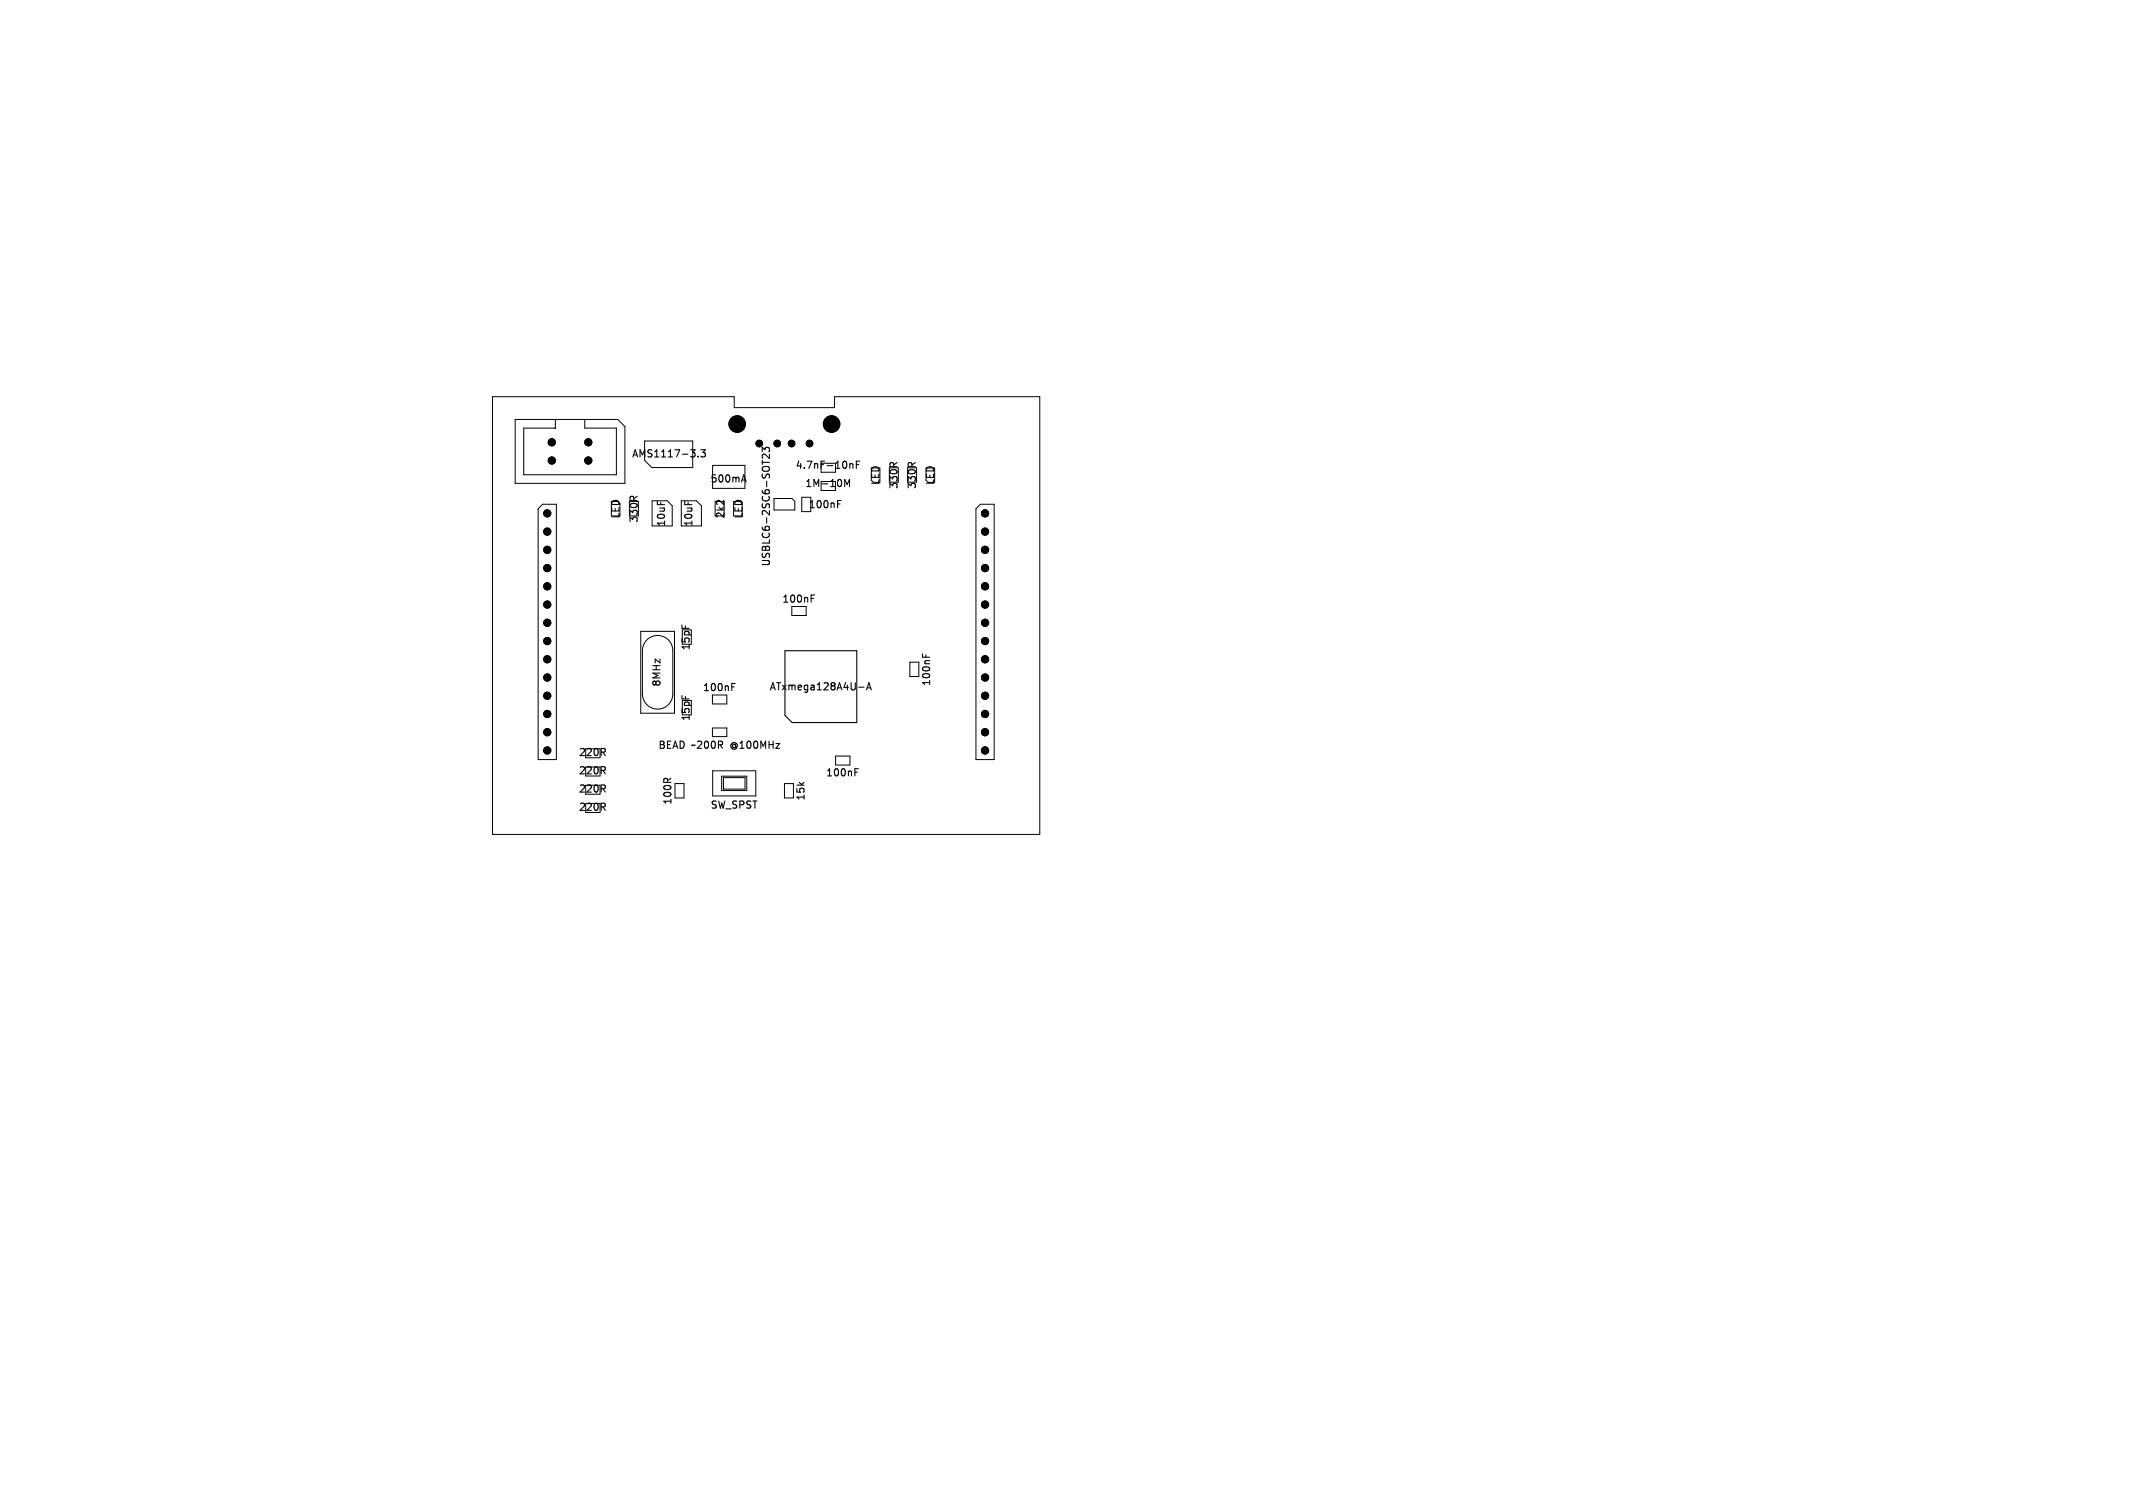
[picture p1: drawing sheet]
<svg xmlns="http://www.w3.org/2000/svg" width="297mm" height="210mm" viewBox="0 0 297 210" stroke-linecap="round" stroke-linejoin="round" font-family="sans-serif">
<defs><g id="words">
<g font-size="1.4">
<text x="87.9" y="63.9">AMS1117-3.3</text>
<text x="110.7" y="65.5">4.7nF-10nF</text>
<text x="98.8" y="67.4">500mA</text>
<text x="112" y="68">1M-10M</text>
<text x="112.5" y="71">100nF</text>
<text x="122.6" y="67.7" transform="rotate(-90 122.6 67.7)">LED</text>
<text x="125.2" y="68.2" transform="rotate(-90 125.2 68.2)">330R</text>
<text x="127.7" y="68.2" transform="rotate(-90 127.7 68.2)">330R</text>
<text x="130.3" y="67.7" transform="rotate(-90 130.3 67.7)">LED</text>
<text x="86.4" y="72.3" transform="rotate(-90 86.4 72.3)">LED</text>
<text x="89" y="72.9" transform="rotate(-90 89 72.9)">330R</text>
<text x="92.8" y="73.5" transform="rotate(-90 92.8 73.5)">10uF</text>
<text x="96.6" y="73.5" transform="rotate(-90 96.6 73.5)">10uF</text>
<text x="101.1" y="72.3" transform="rotate(-90 101.1 72.3)">2k2</text>
<text x="103.6" y="72.3" transform="rotate(-90 103.6 72.3)">LED</text>
<text x="107.4" y="79" transform="rotate(-90 107.4 79)">USBLC6-2SC6-SOT23</text>
<text x="108.8" y="84.1">100nF</text>
<text x="92.2" y="95.7" transform="rotate(-90 92.2 95.7)">8MHz</text>
<text x="96.2" y="90.7" transform="rotate(-90 96.2 90.7)">15pF</text>
<text x="129.7" y="95.7" transform="rotate(-90 129.7 95.7)">100nF</text>
<text x="96.2" y="100.5" transform="rotate(-90 96.2 100.5)">15pF</text>
<text x="97.8" y="96.5">100nF</text>
<text x="107.1" y="96.3">ATxmega128A4U-A</text>
<text x="80.5" y="105.5">220R</text>
<text x="91.6" y="104.5">BEAD</text>
<text x="96.4" y="104.5">~200R</text>
<text x="101.9" y="104.5">@100MHz</text>
<text x="80.5" y="110.6">220R</text>
<text x="80.5" y="113.1">220R</text>
<text x="80.5" y="108">220R</text>
<text x="93.7" y="112.2" transform="rotate(-90 93.7 112.2)">100R</text>
<text x="98.8" y="112.8">SW_SPST</text>
<text x="112.2" y="111.6" transform="rotate(-90 112.2 111.6)">15k</text>
<text x="114.9" y="108.3">100nF</text>
</g>
</g></defs>
<g fill="none" stroke="#000" stroke-width=".15">
<path d="M87.8 69.2h.3M88.7 69.1l-.5 .3M91.5 69.8v.5M95.3 69.8v.5M97.2 63.5v.1M97.6 62.6h.6l-.3 .4 .3 .1v.4l-.2 .1-.4-.1M103.3 66.8h.5M103.6 66.1l.3 1M106.1 62.9v-.6l.4 .3 .1-.3h.4l.1 .2-.1 .4M106.1 64.1v.6M107.1 63.2v.7l-.7-.7-.3 .2 .1 .4M116.6 70.2h.4"/>
<path d="M116.6 69.7h.5M117.6 67.8v-1l.4 .7 .3-.7v1M118.3 64.6v.6M118.3 64.7l.2-.1h.2l.1 .6M119.2 64.7h.4M119.7 64.2h-.5v1M124 64.5h.3M124.9 64.4l-.5 .3M126.6 64.5h.3M127.5 64.4l-.5 .3M95 87v.5M95 96.9v.4"/>
<path d="M101.9 95.7h.3M101.9 95.2h.5M109.3 90.6h10v10h-9l-1-1zM112.9 83.3h.4M112.9 82.9h.5M119.6 95.7h.7M120.7 96.1l.3-1 .3 1M120.8 95.8h.4M128.4 91.1v.4M128.9 91.2v.3M84 109.8l.3 .5M84 112.4l.3 .4"/>
<path d="M84 107.3l.3 .5M84 104.8l.3 .4M84.2 109.4v.3M84.2 104.3v.4M84.2 106.9v.3M84.2 111.9v.4M92.5 108.4h.3M93.4 108.4l-.5 .3M119 107.5h.4M119 107.1h.5"/>
</g>
<g fill="none" stroke="#000" stroke-width=".14">
<path d="M68.6 55.2h33.6v1.6h14v-1.6h28.6v61h-76.2zM71.7 58.4h14.3l1 1v7.9h-15.3zM77.3 58.4v1.2h-4.4v6.5h12.9v-6.5h-4.4v-1.2M75.6 70.2h1.9v35.6h-2.6v-34.9zM89.8 61.4h6.7v3.7h-5.7l-1-1zM90.8 69.7h2.1l.7 .7v2.8h-2.8zM94.9 69.7h2.1l.7 .7v2.8h-2.8zM99.2 64.8h4.5v3.2h-4.5zM107.8 69.4h2.5l.4 .4v1.2h-2.9M111.6 69.3h1.3v2h-1.3zM136.5 70.2h1.9v35.6h-2.5v-34.9zM89.2 87.9h4.7v11.4h-4.7z"/>
<path d="M90.1 89.1a2.12 2.12 0 0 1 2.3-.4 2.12 2.12 0 0 1 1.3 1.9v6a2.12 2.12 0 0 1-2.1 2.2 2.12 2.12 0 0 1-2.1-2.2v-6a2.11 2.11 0 0 1 .6-1.5zM99.2 96.8v1.2h2v-1.2M110.3 84.5v1.2h2v-1.2M126.7 92.2h1.2v2h-1.2zM94 109.1h1.2v2h-1.2M99.2 101.4h2v1.2h-2zM99.2 107.3h6v3.5h-6zM100.5 108.1h3.5v2h-3.5zM100.7 108.3h3v1.6h-3zM109.2 109.1h1.3v2h-1.3zM116.3 105.3h2v1.2h-2z"/>
</g>
<g fill="#000" stroke="#000" stroke-width=".14">
<circle cx="77.3" cy="59.6" r=".05"/>
<circle cx="102.6" cy="59.1" r="1.15"/>
<circle cx="115.8" cy="59.1" r="1.15"/>
<circle cx="76.2" cy="71.5" r=".5"/>
<circle cx="76.2" cy="74" r=".5"/>
<circle cx="76.2" cy="76.6" r=".5"/>
<circle cx="76.2" cy="79.1" r=".5"/>
<circle cx="76.8" cy="61.6" r=".5"/>
<circle cx="76.8" cy="64.1" r=".5"/>
<circle cx="81.9" cy="61.6" r=".5"/>
<circle cx="81.9" cy="64.1" r=".5"/>
<circle cx="105.7" cy="61.8" r=".46"/>
<circle cx="108.2" cy="61.8" r=".46"/>
<circle cx="110.2" cy="61.8" r=".46"/>
<circle cx="112.7" cy="61.8" r=".46"/>
<circle cx="137.2" cy="76.6" r=".5"/>
<circle cx="137.2" cy="71.5" r=".5"/>
<circle cx="137.2" cy="74" r=".5"/>
<circle cx="137.2" cy="79.1" r=".5"/>
<circle cx="76.2" cy="86.7" r=".5"/>
<circle cx="76.2" cy="81.7" r=".5"/>
<circle cx="76.2" cy="94.4" r=".5"/>
<circle cx="76.2" cy="84.2" r=".5"/>
<circle cx="76.2" cy="89.3" r=".5"/>
<circle cx="76.2" cy="91.8" r=".5"/>
<circle cx="76.2" cy="96.9" r=".5"/>
<circle cx="76.2" cy="99.4" r=".5"/>
<circle cx="137.2" cy="96.9" r=".5"/>
<circle cx="137.2" cy="91.8" r=".5"/>
<circle cx="137.2" cy="84.2" r=".5"/>
<circle cx="137.2" cy="89.3" r=".5"/>
<circle cx="137.2" cy="99.4" r=".5"/>
<circle cx="137.2" cy="81.7" r=".5"/>
<circle cx="137.2" cy="86.7" r=".5"/>
<circle cx="137.2" cy="94.4" r=".5"/>
<circle cx="76.2" cy="102" r=".5"/>
<circle cx="76.2" cy="104.5" r=".5"/>
<circle cx="137.2" cy="104.5" r=".5"/>
<circle cx="137.2" cy="102" r=".5"/>
</g>
<use href="#words"/>
</svg>
